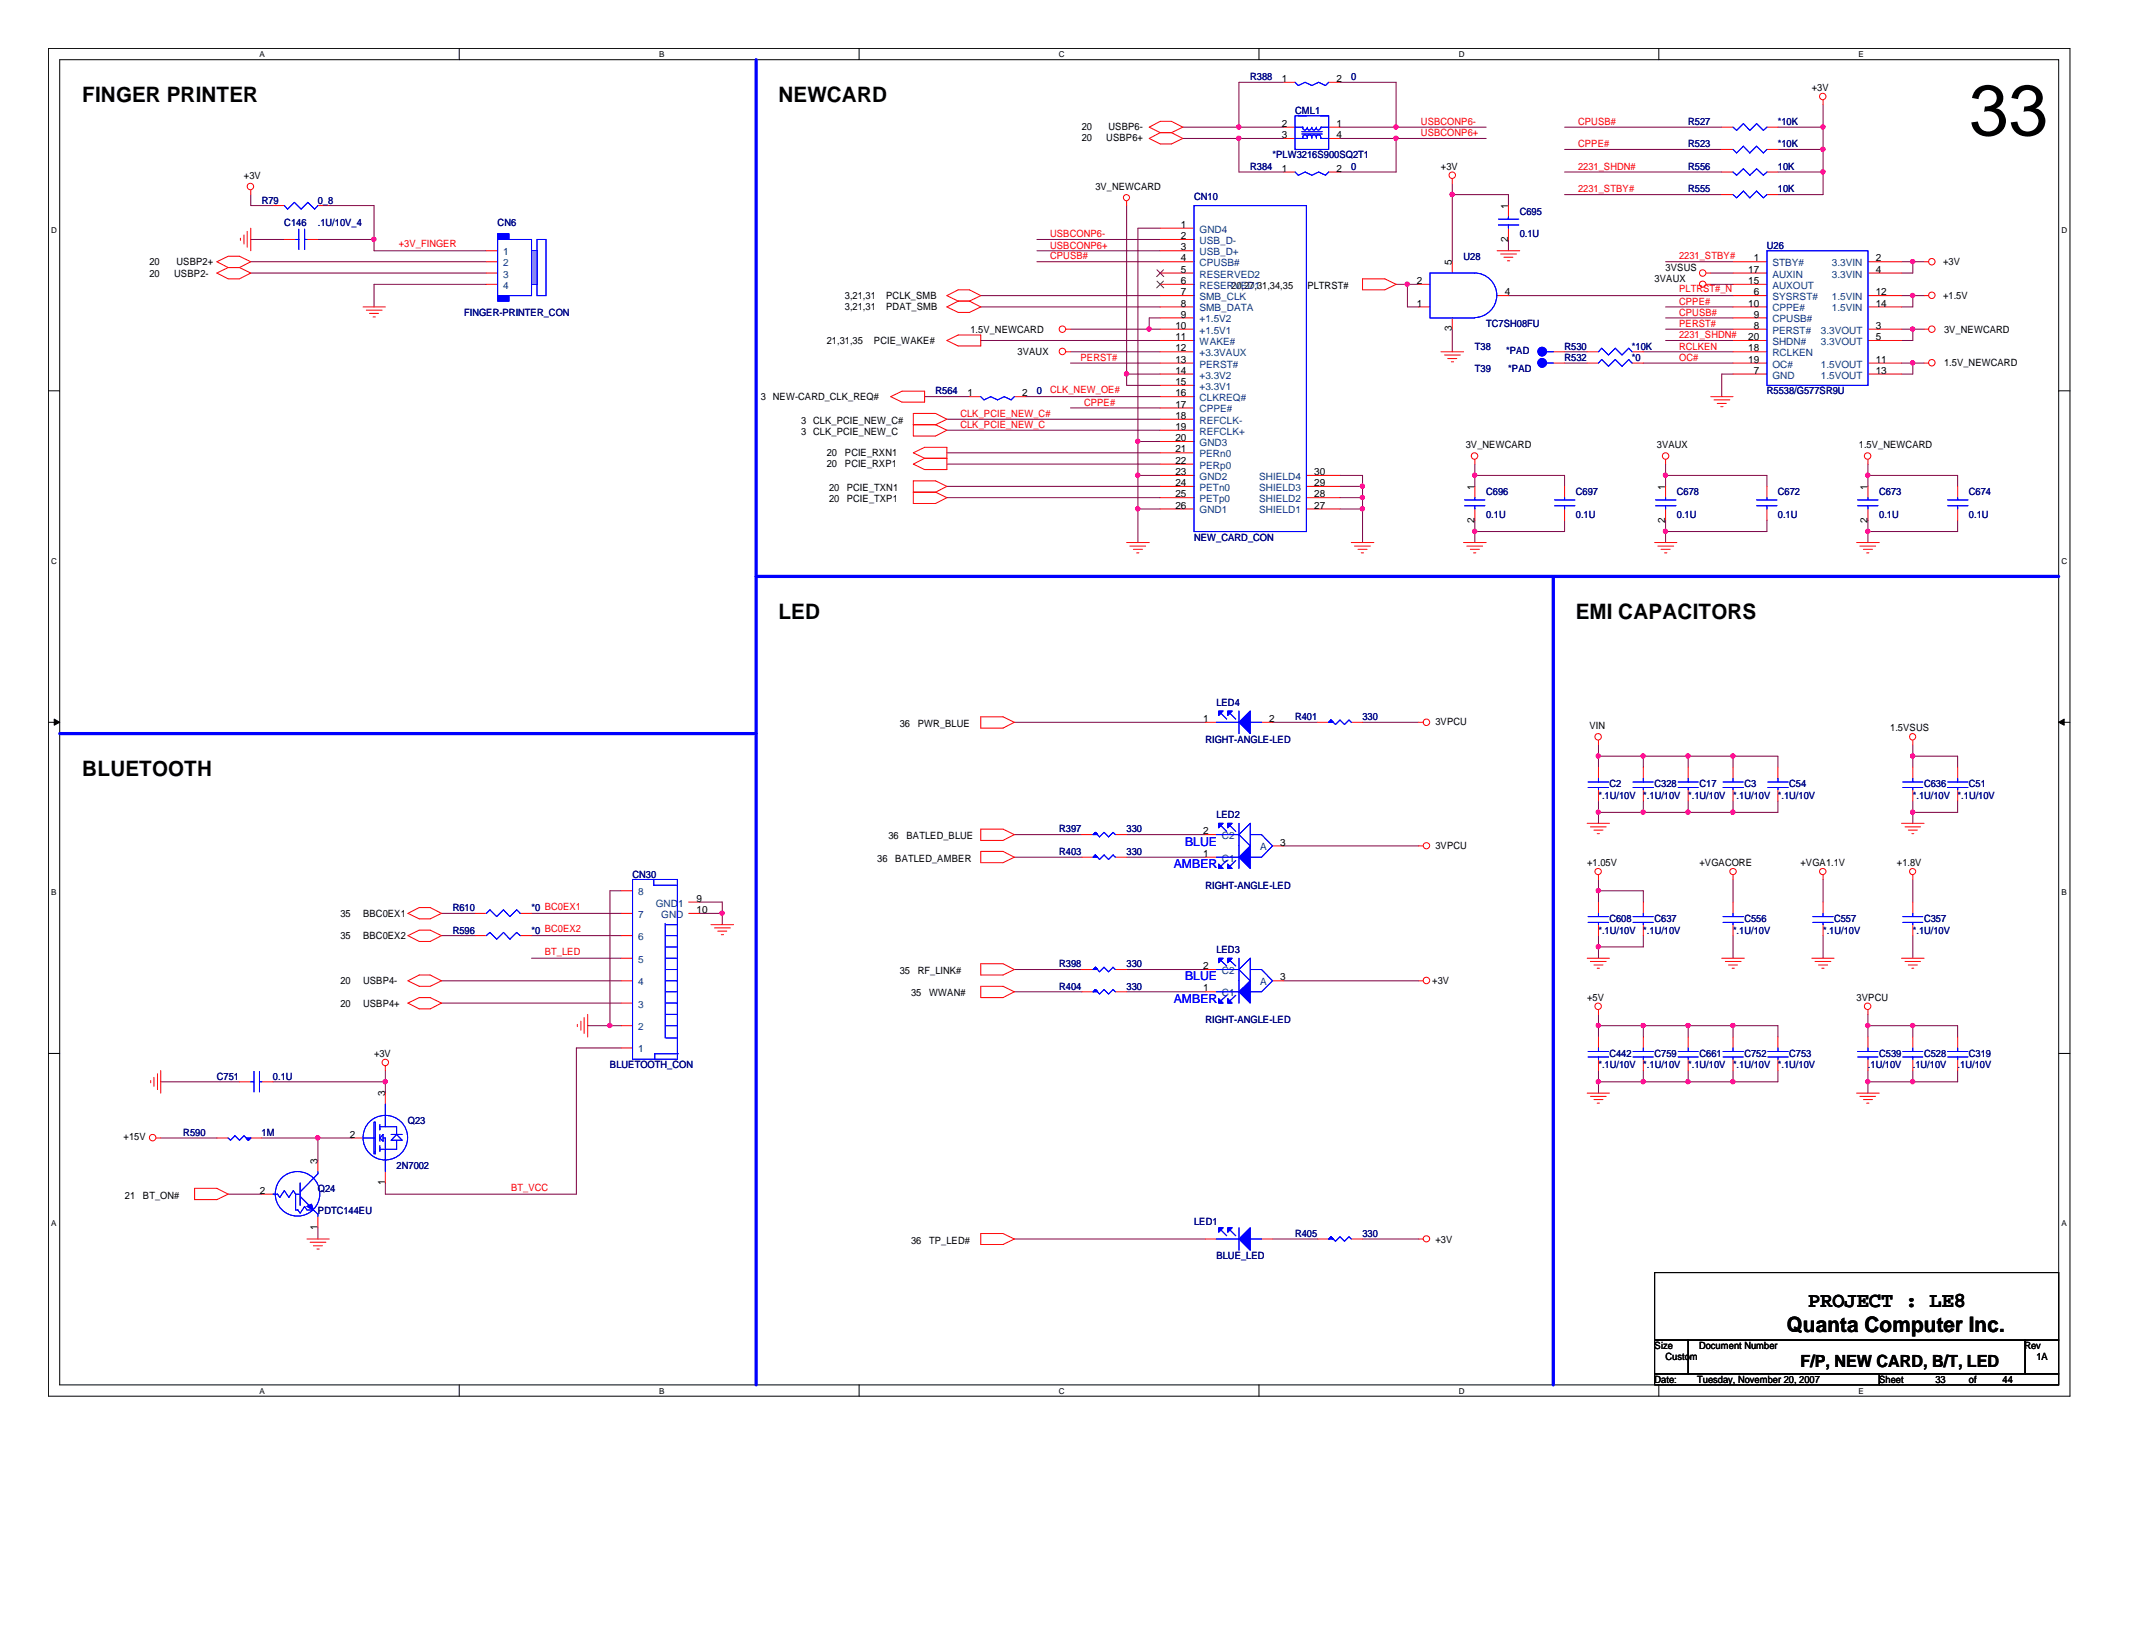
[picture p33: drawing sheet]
<svg xmlns="http://www.w3.org/2000/svg" width="279mm" height="216mm" viewBox="0 0 279 216" stroke-linecap="round" stroke-linejoin="round" font-family="sans-serif">
<defs><g id="words">
<text font-size="9.4" x="258.3" y="17.7">33</text>
<g font-size="2.8">
<text x="10.8" y="13.4">FINGER PRINTER</text>
<text x="102.1" y="13.4">NEWCARD</text>
<text x="102.1" y="81.2">LED</text>
<text x="206.7" y="81.2">EMI CAPACITORS</text>
<text x="10.8" y="101.8">BLUETOOTH</text>
<text x="237.2" y="171.5">PROJECT : LE8</text>
<text x="234.4" y="174.7">Quanta Computer Inc.</text>
</g>
<text font-size="2.2" x="236.2" y="179.3">F/P, NEW CARD, B/T, LED</text>
<g font-size="1.6" fill="#00f">
<text x="154" y="113.9">AMBER</text>
<text x="155.4" y="110.9">BLUE</text>
<text x="154" y="131.5">AMBER</text>
<text x="155.4" y="128.6">BLUE</text>
</g>
<g font-size="1.3" fill="#000080">
<text x="164" y="10.5">R388</text>
<text x="177.2" y="10.5">0</text>
<text x="169.9" y="14.9">CML1</text>
<text x="221.4" y="16.4">R527</text>
<text x="233.2" y="16.4">*10K</text>
<text x="164" y="22.3">R384</text>
<text x="166.9" y="20.8">*PLW3216S900SQ2T1</text>
<text x="177.2" y="22.3">0</text>
<text x="221.4" y="19.3">R523</text>
<text x="221.4" y="22.3">R556</text>
<text x="233.2" y="19.3">*10K</text>
<text x="233.2" y="22.3">10K</text>
<text x="34.3" y="26.7">R79</text>
<text x="37.3" y="29.6">C146</text>
<text x="41.7" y="26.7">0_8</text>
<text x="41.7" y="29.6">.1U/10V_4</text>
<text x="65.3" y="29.6">CN6</text>
<text x="156.6" y="26.2">CN10</text>
<text x="199.3" y="28.2">C695</text>
<text x="221.4" y="25.2">R555</text>
<text x="233.2" y="25.2">10K</text>
<text x="192" y="34.1">U28</text>
<text x="199.3" y="31.1">0.1U</text>
<text x="231.8" y="32.6">U26</text>
<text x="60.9" y="41.4">FINGER-PRINTER_CON</text>
<text x="193.5" y="45.8">T38</text>
<text x="194.9" y="42.9">TC7SH08FU</text>
<text x="197.6" y="46.4">*PAD</text>
<text x="205.2" y="45.8">R530</text>
<text x="205.2" y="47.3">R532</text>
<text x="214.1" y="45.8">*10K</text>
<text x="214.1" y="47.3">*0</text>
<text x="122.7" y="51.7">R564</text>
<text x="136" y="51.7">0</text>
<text x="193.5" y="48.8">T39</text>
<text x="197.8" y="48.8">*PAD</text>
<text x="231.8" y="51.7">R5538/G577SR9U</text>
<text x="194.9" y="65">C696</text>
<text x="206.7" y="65">C697</text>
<text x="220" y="65">C678</text>
<text x="233.2" y="65">C672</text>
<text x="246.5" y="65">C673</text>
<text x="258.3" y="65">C674</text>
<text x="156.6" y="70.9">NEW_CARD_CON</text>
<text x="194.9" y="67.9">0.1U</text>
<text x="206.7" y="67.9">0.1U</text>
<text x="220" y="67.9">0.1U</text>
<text x="233.2" y="67.9">0.1U</text>
<text x="246.5" y="67.9">0.1U</text>
<text x="258.3" y="67.9">0.1U</text>
<text x="159.6" y="92.5">LED4</text>
<text x="169.9" y="94.4">R401</text>
<text x="178.7" y="94.4">330</text>
<text x="158.1" y="97.4">RIGHT-ANGLE-LED</text>
<text x="159.6" y="107.3">LED2</text>
<text x="209.7" y="104.8">*.1U/10V</text>
<text x="211.1" y="103.3">C2</text>
<text x="215.6" y="104.8">*.1U/10V</text>
<text x="217" y="103.3">C328</text>
<text x="221.4" y="104.8">*.1U/10V</text>
<text x="222.9" y="103.3">C17</text>
<text x="227.3" y="104.8">*.1U/10V</text>
<text x="228.8" y="103.3">C3</text>
<text x="233.2" y="104.8">*.1U/10V</text>
<text x="234.7" y="103.3">C54</text>
<text x="250.9" y="104.8">*.1U/10V</text>
<text x="252.4" y="103.3">C636</text>
<text x="256.8" y="104.8">*.1U/10V</text>
<text x="258.3" y="103.3">C51</text>
<text x="138.9" y="112.1">R403</text>
<text x="138.9" y="109.2">R397</text>
<text x="147.8" y="112.1">330</text>
<text x="147.8" y="109.2">330</text>
<text x="59.4" y="119.5">R610</text>
<text x="69.7" y="119.5">*0 BC0EX1</text>
<text x="83" y="115.1">CN30</text>
<text x="158.1" y="116.5">RIGHT-ANGLE-LED</text>
<text x="59.4" y="122.5">R596</text>
<text x="69.7" y="122.5">*0 BC0EX2</text>
<text x="159.6" y="125">LED3</text>
<text x="209.7" y="122.5">*.1U/10V</text>
<text x="211.1" y="121">C608</text>
<text x="215.6" y="122.5">*.1U/10V</text>
<text x="217" y="121">C637</text>
<text x="227.3" y="122.5">*.1U/10V</text>
<text x="228.8" y="121">C556</text>
<text x="239.1" y="122.5">*.1U/10V</text>
<text x="240.6" y="121">C557</text>
<text x="250.9" y="122.5">*.1U/10V</text>
<text x="252.4" y="121">C357</text>
<text x="138.9" y="129.8">R404</text>
<text x="138.9" y="126.9">R398</text>
<text x="147.8" y="129.8">330</text>
<text x="147.8" y="126.9">330</text>
<text x="158.1" y="134.2">RIGHT-ANGLE-LED</text>
<text x="28.4" y="141.6">C751</text>
<text x="35.8" y="141.6">0.1U</text>
<text x="80" y="140.1">BLUETOOTH_CON</text>
<text x="209.7" y="140.1">*.1U/10V</text>
<text x="211.1" y="138.6">C442</text>
<text x="215.6" y="140.1">*.1U/10V</text>
<text x="217" y="138.6">C759</text>
<text x="221.4" y="140.1">*.1U/10V</text>
<text x="222.9" y="138.6">C661</text>
<text x="227.3" y="140.1">*.1U/10V</text>
<text x="228.8" y="138.6">C752</text>
<text x="233.2" y="140.1">*.1U/10V</text>
<text x="234.7" y="138.6">C753</text>
<text x="245" y="140.1">.1U/10V</text>
<text x="246.5" y="138.6">C539</text>
<text x="250.9" y="140.1">.1U/10V</text>
<text x="252.4" y="138.6">C528</text>
<text x="256.8" y="140.1">.1U/10V</text>
<text x="258.3" y="138.6">C319</text>
<text x="24" y="149">R590</text>
<text x="34.3" y="149">1M</text>
<text x="53.5" y="147.5">Q23</text>
<text x="52" y="153.4">2N7002</text>
<text x="41.7" y="156.3">Q24</text>
<text x="41.7" y="159.3">PDTC144EU</text>
<text x="156.6" y="160.7">LED1</text>
<text x="159.6" y="165.2">BLUE_LED</text>
<text x="169.9" y="162.2">R405</text>
<text x="178.7" y="162.2">330</text>
</g>
<g font-size="1.3">
<text x="168.1" y="10.8">1</text>
<text x="175.3" y="10.8">2</text>
<text x="237.7" y="12">+3V</text>
<text x="141.9" y="17.1">20</text>
<text x="145.4" y="17.1">USBP6-</text>
<text x="168.1" y="16.6">2</text>
<text x="175.3" y="16.6">1</text>
<text x="32" y="23.5">+3V</text>
<text x="141.9" y="18.5">20</text>
<text x="145.1" y="18.5">USBP6+</text>
<text x="168.1" y="22.5">1</text>
<text x="168.1" y="18.1">3</text>
<text x="175.3" y="22.5">2</text>
<text x="175.3" y="18.1">4</text>
<text x="189" y="22.3">+3V</text>
<text x="143.7" y="24.9">3V_NEWCARD</text>
<text x="154.9" y="29.9">1</text>
<text x="197.8" y="27.4" transform="rotate(-90 197.8 27.4)">1</text>
<text x="19.6" y="34.8">20</text>
<text x="23.2" y="34.8">USBP2+</text>
<text x="154.9" y="35.8">5</text>
<text x="154.9" y="34.3">4</text>
<text x="154.9" y="32.9">3</text>
<text x="154.9" y="31.4">2</text>
<text x="190.5" y="34.8" transform="rotate(-90 190.5 34.8)">5</text>
<text x="197.8" y="31.7" transform="rotate(-90 197.8 31.7)">2</text>
<text x="218.5" y="35.5">3VSUS</text>
<text x="229.3" y="35.8">17</text>
<text x="230" y="34.3">1</text>
<text x="246" y="34.3">2</text>
<text x="246" y="35.8">4</text>
<text x="254.9" y="34.8">+3V</text>
<text x="19.6" y="36.3">20</text>
<text x="22.9" y="36.3">USBP2-</text>
<text x="110.8" y="39.2">3,21,31</text>
<text x="110.8" y="40.7">3,21,31</text>
<text x="116.2" y="39.2">PCLK_SMB</text>
<text x="116.2" y="40.7">PDAT_SMB</text>
<text x="154.9" y="41.7">9</text>
<text x="154.9" y="40.2">8</text>
<text x="154.9" y="38.7">7</text>
<text x="154.9" y="37.3">6</text>
<text x="161.5" y="37.9">20,27,31,34,35</text>
<text x="171.5" y="37.9">PLTRST#</text>
<text x="185.8" y="37.3">2</text>
<text x="185.8" y="40.2">1</text>
<text x="197.4" y="38.7">4</text>
<text x="217" y="37">3VAUX</text>
<text x="229.3" y="37.3">15</text>
<text x="229.3" y="40.2">10</text>
<text x="230" y="38.7">6</text>
<text x="230" y="41.7">9</text>
<text x="246" y="38.7">12</text>
<text x="246" y="40.2">14</text>
<text x="254.9" y="39.2">+1.5V</text>
<text x="108.5" y="45.1">21,31,35</text>
<text x="114.6" y="45.1">PCIE_WAKE#</text>
<text x="127.3" y="43.6">1.5V_NEWCARD</text>
<text x="133.5" y="46.6">3VAUX</text>
<text x="154.2" y="47.6">13</text>
<text x="154.2" y="46.1">12</text>
<text x="154.2" y="44.6">11</text>
<text x="154.2" y="43.1">10</text>
<text x="190.5" y="43.5" transform="rotate(-90 190.5 43.5)">3</text>
<text x="229.3" y="44.6">20</text>
<text x="229.3" y="46.1">18</text>
<text x="229.3" y="47.6">19</text>
<text x="230" y="43.1">8</text>
<text x="246" y="43.1">3</text>
<text x="246" y="44.6">5</text>
<text x="246" y="47.6">11</text>
<text x="255" y="43.6">3V_NEWCARD</text>
<text x="99.8" y="52.5">3</text>
<text x="101.4" y="52.5">NEW-CARD_CLK_REQ#</text>
<text x="126.9" y="52">1</text>
<text x="134.1" y="52">2</text>
<text x="154.2" y="53.5">17</text>
<text x="154.2" y="52">16</text>
<text x="154.2" y="50.5">15</text>
<text x="154.2" y="49">14</text>
<text x="230" y="49">7</text>
<text x="246" y="49">13</text>
<text x="255" y="48">1.5V_NEWCARD</text>
<text x="105.1" y="57">3</text>
<text x="105.1" y="55.6">3</text>
<text x="106.7" y="57">CLK_PCIE_NEW_C</text>
<text x="106.7" y="55.6">CLK_PCIE_NEW_C#</text>
<text x="108.5" y="59.9">20</text>
<text x="110.8" y="59.9">PCIE_RXN1</text>
<text x="154.2" y="59.4">21</text>
<text x="154.2" y="57.9">20</text>
<text x="154.2" y="56.4">19</text>
<text x="154.2" y="54.9">18</text>
<text x="192.3" y="58.8">3V_NEWCARD</text>
<text x="217.3" y="58.8">3VAUX</text>
<text x="243.8" y="58.8">1.5V_NEWCARD</text>
<text x="108.5" y="61.3">20</text>
<text x="108.8" y="65.9">20</text>
<text x="108.8" y="64.4">20</text>
<text x="110.8" y="61.3">PCIE_RXP1</text>
<text x="111.1" y="65.9">PCIE_TXP1</text>
<text x="111.1" y="64.4">PCIE_TXN1</text>
<text x="154.2" y="65.2">25</text>
<text x="154.2" y="63.8">24</text>
<text x="154.2" y="62.3">23</text>
<text x="154.2" y="60.8">22</text>
<text x="172.4" y="65.2">28</text>
<text x="172.4" y="63.8">29</text>
<text x="172.4" y="62.3">30</text>
<text x="193.4" y="64.3" transform="rotate(-90 193.4 64.3)">1</text>
<text x="218.4" y="64.3" transform="rotate(-90 218.4 64.3)">1</text>
<text x="245" y="64.3" transform="rotate(-90 245 64.3)">1</text>
<text x="154.2" y="66.7">26</text>
<text x="172.4" y="66.7">27</text>
<text x="193.4" y="68.5" transform="rotate(-90 193.4 68.5)">2</text>
<text x="218.4" y="68.5" transform="rotate(-90 218.4 68.5)">2</text>
<text x="245" y="68.5" transform="rotate(-90 245 68.5)">2</text>
<text x="118" y="95.3">36</text>
<text x="120.4" y="95.3">PWR_BLUE</text>
<text x="157.8" y="94.7">1</text>
<text x="166.5" y="94.7">2</text>
<text x="188.3" y="95">3VPCU</text>
<text x="208.5" y="95.6">VIN</text>
<text x="247.9" y="95.9">1.5VSUS</text>
<text x="115.1" y="113">36</text>
<text x="116.5" y="110.1">36</text>
<text x="117.4" y="113">BATLED_AMBER</text>
<text x="118.9" y="110.1">BATLED_BLUE</text>
<text x="157.8" y="109.4">2</text>
<text x="157.8" y="112.4">1</text>
<text x="167.9" y="110.9">3</text>
<text x="188.3" y="111.4">3VPCU</text>
<text x="208.2" y="113.6">+1.05V</text>
<text x="222.9" y="113.6">+VGACORE</text>
<text x="236.2" y="113.6">+VGA1.1V</text>
<text x="248.8" y="113.6">+1.8V</text>
<text x="91.4" y="118.3">9</text>
<text x="91.4" y="119.8">10</text>
<text x="44.7" y="123.2">35</text>
<text x="44.7" y="120.2">35</text>
<text x="47.6" y="123.2">BBC0EX2</text>
<text x="47.6" y="120.2">BBC0EX1</text>
<text x="44.7" y="129.1">20</text>
<text x="47.6" y="129.1">USBP4-</text>
<text x="118" y="127.8">35</text>
<text x="119.5" y="130.7">35</text>
<text x="120.4" y="127.8">RF_LINK#</text>
<text x="121.9" y="130.7">WWAN#</text>
<text x="157.8" y="127.1">2</text>
<text x="157.8" y="130">1</text>
<text x="167.9" y="128.6">3</text>
<text x="187.9" y="129.1">+3V</text>
<text x="208.2" y="131.3">+5V</text>
<text x="243.5" y="131.3">3VPCU</text>
<text x="44.7" y="132">20</text>
<text x="47.6" y="132">USBP4+</text>
<text x="49.1" y="138.6">+3V</text>
<text x="50.5" y="143.8" transform="rotate(-90 50.5 143.8)">3</text>
<text x="16.2" y="149.6">+15V</text>
<text x="45.9" y="149.2">2</text>
<text x="41.7" y="152.7" transform="rotate(-90 41.7 152.7)">3</text>
<text x="50.5" y="155.4" transform="rotate(-90 50.5 155.4)">1</text>
<text x="16.4" y="157.2">21</text>
<text x="18.8" y="157.2">BT_ON#</text>
<text x="34.1" y="156.6">2</text>
<text x="41.7" y="161.3" transform="rotate(-90 41.7 161.3)">1</text>
<text x="119.5" y="163.1">36</text>
<text x="121.9" y="163.1">TP_LED#</text>
<text x="188.3" y="163">+3V</text>
<text x="217" y="177">Size</text>
<text x="218.5" y="178.4">Custom</text>
<text x="222.9" y="177">Document Number</text>
<text x="265.5" y="177">Rev</text>
<text x="267.1" y="178.4">1A</text>
<text x="217" y="181.4">Date:</text>
<text x="222.6" y="181.4">Tuesday, November 20, 2007</text>
<text x="246.5" y="181.4">Sheet</text>
<text x="253.9" y="181.4">33</text>
<text x="258.3" y="181.4">of</text>
<text x="262.7" y="181.4">44</text>
</g>
<g font-size="1.3" fill="#f00">
<text x="186.4" y="16.4">USBCONP6-</text>
<text x="186.4" y="17.9">USBCONP6+</text>
<text x="207" y="16.4">CPUSB#</text>
<text x="207" y="22.3">2231_SHDN#</text>
<text x="207" y="19.3">CPPE#</text>
<text x="207" y="25.2">2231_STBY#</text>
<text x="52.3" y="32.4">+3V_FINGER</text>
<text x="137.8" y="31.1">USBCONP6-</text>
<text x="137.8" y="32.6">USBCONP6+</text>
<text x="137.8" y="34">CPUSB#</text>
<text x="220.3" y="34">2231_STBY#</text>
<text x="220.3" y="41.4">CPUSB#</text>
<text x="220.3" y="40">CPPE#</text>
<text x="220.3" y="38.3">PLTRST#_N</text>
<text x="141.7" y="47.3">PERST#</text>
<text x="220.3" y="47.3">OC#</text>
<text x="220.3" y="45.8">RCLKEN</text>
<text x="220.3" y="44.4">2231_SHDN#</text>
<text x="220.3" y="42.9">PERST#</text>
<text x="137.8" y="51.6">CLK_NEW_OE#</text>
<text x="142.2" y="53.2">CPPE#</text>
<text x="126" y="54.7">CLK_PCIE_NEW_C#</text>
<text x="126" y="56.1">CLK_PCIE_NEW_C</text>
<text x="71.5" y="125.3">BT_LED</text>
<text x="67.1" y="156.2">BT_VCC</text>
</g>
<g font-size="1.3" fill="#004080">
<text x="66" y="33.5">1</text>
<text x="66" y="34.9">2</text>
<text x="157.4" y="34.9">CPUSB#</text>
<text x="157.4" y="33.5">USB_D+</text>
<text x="157.4" y="32">USB_D-</text>
<text x="157.4" y="30.5">GND4</text>
<text x="232.5" y="34.9">STBY#</text>
<text x="240.3" y="34.9">3.3VIN</text>
<text x="66" y="36.4">3</text>
<text x="66" y="37.9">4</text>
<text x="157.4" y="40.9">SMB_DATA</text>
<text x="157.4" y="39.4">SMB_CLK</text>
<text x="157.4" y="37.9">RESERVED1</text>
<text x="157.4" y="36.4">RESERVED2</text>
<text x="232.5" y="36.4">AUXIN</text>
<text x="232.5" y="37.9">AUXOUT</text>
<text x="232.5" y="39.4">SYSRST#</text>
<text x="232.5" y="40.9">CPPE#</text>
<text x="240.3" y="36.4">3.3VIN</text>
<text x="240.3" y="39.4">1.5VIN</text>
<text x="240.3" y="40.9">1.5VIN</text>
<text x="157.4" y="46.7">+3.3VAUX</text>
<text x="157.4" y="45.3">WAKE#</text>
<text x="157.4" y="43.8">+1.5V1</text>
<text x="157.4" y="42.3">+1.5V2</text>
<text x="232.5" y="42.3">CPUSB#</text>
<text x="232.5" y="43.8">PERST#</text>
<text x="232.5" y="45.3">SHDN#</text>
<text x="232.5" y="46.7">RCLKEN</text>
<text x="238.8" y="43.8">3.3VOUT</text>
<text x="238.8" y="45.3">3.3VOUT</text>
<text x="157.4" y="52.6">CLKREQ#</text>
<text x="157.4" y="51.1">+3.3V1</text>
<text x="157.4" y="49.7">+3.3V2</text>
<text x="157.4" y="48.2">PERST#</text>
<text x="232.5" y="48.2">OC#</text>
<text x="232.5" y="49.7">GND</text>
<text x="238.8" y="48.2">1.5VOUT</text>
<text x="238.8" y="49.7">1.5VOUT</text>
<text x="157.4" y="60">PERn0</text>
<text x="157.4" y="58.5">GND3</text>
<text x="157.4" y="57">REFCLK+</text>
<text x="157.4" y="55.6">REFCLK-</text>
<text x="157.4" y="54.1">CPPE#</text>
<text x="157.4" y="65.9">PETp0</text>
<text x="157.4" y="64.4">PETn0</text>
<text x="157.4" y="62.9">GND2</text>
<text x="157.4" y="61.5">PERp0</text>
<text x="165.2" y="65.9">SHIELD2</text>
<text x="165.2" y="64.4">SHIELD3</text>
<text x="165.2" y="62.9">SHIELD4</text>
<text x="157.4" y="67.4">GND1</text>
<text x="165.2" y="67.4">SHIELD1</text>
<text x="160.3" y="110.1">C2</text>
<text x="160.3" y="113">C1</text>
<text x="165.3" y="111.5">A</text>
<text x="83.7" y="117.4">8</text>
<text x="86" y="118.9">GND1</text>
<text x="83.7" y="123.3">6</text>
<text x="83.7" y="120.4">7</text>
<text x="86.7" y="120.4">GND</text>
<text x="83.7" y="129.2">4</text>
<text x="83.7" y="126.3">5</text>
<text x="160.3" y="127.8">C2</text>
<text x="160.3" y="130.7">C1</text>
<text x="165.3" y="129.2">A</text>
<text x="83.7" y="135.1">2</text>
<text x="83.7" y="132.2">3</text>
<text x="83.7" y="138">1</text>
</g>
<g font-size="1.1">
<text x="34" y="7.5">A</text>
<text x="86.4" y="7.5">B</text>
<text x="138.9" y="7.5">C</text>
<text x="191.3" y="7.5">D</text>
<text x="243.8" y="7.5">E</text>
<text x="6.7" y="30.5">D</text>
<text x="270.4" y="30.5">D</text>
<text x="6.7" y="74">C</text>
<text x="270.4" y="74">C</text>
<text x="6.7" y="117.4">B</text>
<text x="270.4" y="117.4">B</text>
<text x="6.7" y="160.9">A</text>
<text x="270.4" y="160.9">A</text>
<text x="34" y="182.8">A</text>
<text x="86.4" y="182.8">B</text>
<text x="138.9" y="182.8">C</text>
<text x="191.3" y="182.8">D</text>
<text x="243.8" y="182.8">E</text>
</g>
</g></defs>
<g fill="none" stroke="#000" stroke-width=".13">
<path d="M6.3 6.3h265.2v176.8h-265.2zM7.8 7.8h262.2v173.9h-262.2zM60.2 6.3v1.5M112.7 6.3v1.5M165.1 6.3v1.5M217.6 6.3v1.5M6.3 51.3h1.5M270 51.3h1.5M6.3 94.7h1.5M270 94.7h1.5M6.3 138.2h1.5M270 138.2h1.5"/>
<path d="M217 166.9h53v8.9h-53zM217 175.8h4.4v4.4h-4.4zM221.4 175.8h44.2v4.4h-44.2zM265.6 175.8h4.4v4.4h-4.4zM60.2 181.7v1.4M112.7 181.7v1.4M165.1 181.7v1.4M217 180.2h29.5v1.5h-29.5zM217.6 181.7v1.4M246.5 180.2h23.5v1.5h-23.5z"/>
</g>
<g fill="#000" stroke="#000" stroke-width=".13">
<path d="M7.1 94.3l.7 .4-.7 .4z" fill-rule="evenodd"/>
<path d="M270 94.7l.8-.4v.8z" fill-rule="evenodd"/>
</g>
<g fill="none" stroke="#800040" stroke-width=".13">
<path d="M155.2 16.7h13.2M155.2 18.2h13.2M162.5 18.2v4.4h5.9M168.4 10.8h-5.9v5.9M175.8 16.7h19.1M175.8 18.2h19.1M175.8 10.8h7.3v5.9M183.1 18.2v4.4h-7.3M205.2 19.6h20.6M205.2 16.7h20.6M233.2 19.6h5.9M233.2 16.7h5.9"/>
<path d="M239.1 13.7v11.8h-5.9M32.9 31.4h4.4M32.9 34.3h30.9M32.9 35.8h30.9M32.9 25.5v1.5h2.9M41.7 31.4h7.4M43.2 27h5.9v5.9h14.7M63.8 37.3h-14.7v3M128.7 38.8h23.5M136 31.4h16.2M136 32.9h16.2M136 34.3h16.2"/>
<path d="M147.8 27v23.5h4.4M152.2 29.9h-2.9v41.3M183.1 37.3h3M184.6 37.3v3h1.5M190.5 25.5h7.4v1.5M190.5 24v10.3M197.9 38.8h29.4M197.9 31.4v1.5M205.2 25.5h20.6M205.2 22.6h20.6M218.5 34.3h8.8M224.4 37.3h2.9"/>
<path d="M224.4 35.8h2.9M233.2 22.6h5.9M249.4 34.3h3M249.4 38.8h3M250.9 38.8v1.5h-1.5M250.9 34.3v1.5h-1.5M121.3 52h5.9M124.2 55h28M124.2 56.4h28M124.2 59.4h28M128.7 44.7h23.5M128.7 40.3h23.5"/>
<path d="M134.5 52h17.7M140.4 43.2h11.8M140.4 47.6h11.8M140.4 46.1h11.8M140.4 53.5h11.8M147.8 49.1h4.4M149.3 57.9h2.9M152.2 41.7h-1.5v1.5M190.5 43.2v2.9M205.2 47.6h3M205.2 46.1h3M215.6 47.6h11.7"/>
<path d="M215.6 46.1h11.7M218.5 43.2h8.8M218.5 41.7h8.8M218.5 44.7h8.8M218.5 40.3h8.8M227.3 49.1h-1.5v2.9M249.4 43.2h3M249.4 47.6h3M250.9 43.2v1.5h-1.5M250.9 47.6v1.5h-1.5M124.2 63.8h28M124.2 65.3h28"/>
<path d="M124.2 60.9h28M149.3 66.8h2.9M149.3 62.4h2.9M175.8 62.4h2.9v8.8M175.8 63.8h2.9M175.8 65.3h2.9M175.8 66.8h2.9M193.5 60.9v2.9M193.5 68.2v3M193.5 62.4h11.7v1.4M205.2 68.2v1.5h-11.7M218.5 62.4h13.3v1.4"/>
<path d="M218.5 60.9v2.9M218.5 68.2v3M231.8 68.2v1.5h-13.3M245 62.4h11.8v1.4M245 60.9v2.9M245 68.2v3M256.8 68.2v1.5h-11.8M133.1 94.7h25M166.9 94.7h5.9M178.7 94.7h7.4M209.7 97.7v2.9M209.7 99.2h23.5v1.4"/>
<path d="M215.6 99.2v1.4M221.4 99.2v1.4M227.3 99.2v1.4M250.9 99.2h5.9v1.4M250.9 97.7v2.9M57.9 119.8h4.5M69.7 119.8h11.8M81.5 116.8h-1.5v17.7M91.8 118.3h2.9v3M91.8 119.8h2.9M133.1 109.5h8.8M133.1 112.4h8.8"/>
<path d="M147.8 109.5h10.3M147.8 112.4h10.3M168.4 111h17.7M209.7 116.8h5.9v1.5M209.7 105.1v2.9M209.7 115.4v2.9M215.6 105.1v1.5M221.4 105.1v1.5M227.3 105.1v1.5M227.3 115.4v2.9M233.2 105.1v1.5h-23.5M239.1 115.4v2.9"/>
<path d="M250.9 105.1v2.9M250.9 115.4v2.9M256.8 105.1v1.5h-5.9M57.9 128.7h23.6M57.9 131.6h23.6M57.9 122.7h4.5M69.7 122.7h11.8M69.7 125.7h11.8M77.1 134.5h4.4M81.5 137.5h-5.9v19.1h-25.1v-1.4M133.1 127.2h8.8M133.1 130.1h8.8"/>
<path d="M147.8 127.2h10.3M147.8 130.1h10.3M168.4 128.7h17.7M209.7 134.5h23.5v1.5M209.7 122.7v3M209.7 133.1v2.9M215.6 122.7v1.5h-5.9M215.6 134.5v1.5M221.4 134.5v1.5M227.3 122.7v3M227.3 134.5v1.5M239.1 122.7v3"/>
<path d="M245 134.5h11.8v1.5M245 133.1v2.9M250.9 122.7v3M250.9 134.5v1.5M21.1 149.3h7.3M21.1 141.9h10.3M29.9 156.6h4.4M34.3 149.3h11.8M35.8 141.9h14.7M41.7 149.3v2.9M50.5 140.4v3M209.7 140.4v3"/>
<path d="M215.6 140.4v1.5M221.4 140.4v1.5M227.3 140.4v1.5M233.2 140.4v1.5h-23.5M245 140.4v3M250.9 140.4v1.5M256.8 140.4v1.5h-11.8M41.7 161v1.5M133.1 162.5h25M166.9 162.5h5.9M178.7 162.5h7.4"/>
</g>
<g fill="#f0f" stroke="#f0f" stroke-width=".13">
<circle cx="178.7" cy="66.7" r=".29"/>
<circle cx="150.7" cy="43.2" r=".29"/>
<circle cx="147.8" cy="49" r=".29"/>
<circle cx="218.5" cy="62.3" r=".29"/>
<circle cx="239.1" cy="19.6" r=".29"/>
<circle cx="239.1" cy="16.7" r=".29"/>
<circle cx="245" cy="62.3" r=".29"/>
<circle cx="250.9" cy="47.6" r=".29"/>
<circle cx="250.9" cy="43.2" r=".29"/>
<circle cx="193.4" cy="62.3" r=".29"/>
<circle cx="250.9" cy="38.8" r=".29"/>
<circle cx="183.1" cy="18.1" r=".29"/>
<circle cx="162.5" cy="16.7" r=".29"/>
<circle cx="162.5" cy="18.1" r=".29"/>
<circle cx="183.1" cy="16.7" r=".29"/>
<circle cx="245" cy="69.7" r=".29"/>
<circle cx="178.7" cy="65.3" r=".29"/>
<circle cx="239.1" cy="22.5" r=".29"/>
<circle cx="193.4" cy="69.7" r=".29"/>
<circle cx="149.2" cy="62.3" r=".29"/>
<circle cx="178.7" cy="63.8" r=".29"/>
<circle cx="149.2" cy="66.7" r=".29"/>
<circle cx="218.5" cy="69.7" r=".29"/>
<circle cx="250.9" cy="34.3" r=".29"/>
<circle cx="149.2" cy="57.9" r=".29"/>
<circle cx="184.6" cy="37.3" r=".29"/>
<circle cx="190.5" cy="25.5" r=".29"/>
<circle cx="49" cy="31.4" r=".29"/>
<circle cx="94.7" cy="119.8" r=".29"/>
<circle cx="41.7" cy="149.2" r=".29"/>
<circle cx="80" cy="134.5" r=".29"/>
<circle cx="50.5" cy="141.9" r=".29"/>
<circle cx="209.6" cy="99.2" r=".29"/>
<circle cx="227.3" cy="99.2" r=".29"/>
<circle cx="215.5" cy="99.2" r=".29"/>
<circle cx="209.6" cy="106.5" r=".29"/>
<circle cx="227.3" cy="106.5" r=".29"/>
<circle cx="221.4" cy="106.5" r=".29"/>
<circle cx="215.5" cy="106.5" r=".29"/>
<circle cx="250.9" cy="99.2" r=".29"/>
<circle cx="250.9" cy="106.5" r=".29"/>
<circle cx="209.6" cy="116.8" r=".29"/>
<circle cx="209.6" cy="124.2" r=".29"/>
<circle cx="245" cy="134.5" r=".29"/>
<circle cx="250.9" cy="134.5" r=".29"/>
<circle cx="245" cy="141.9" r=".29"/>
<circle cx="250.9" cy="141.9" r=".29"/>
<circle cx="209.6" cy="134.5" r=".29"/>
<circle cx="227.3" cy="134.5" r=".29"/>
<circle cx="215.5" cy="134.5" r=".29"/>
<circle cx="209.6" cy="141.9" r=".29"/>
<circle cx="227.3" cy="141.9" r=".29"/>
<circle cx="215.5" cy="141.9" r=".29"/>
<circle cx="221.4" cy="141.9" r=".29"/>
<circle cx="221.4" cy="99.2" r=".29"/>
<circle cx="221.4" cy="134.5" r=".29"/>
</g>
<path d="M99.2 7.8v173.9M99.2 75.6h170.8M203.8 75.6v106.1M7.8 96.2h91.4" fill="none" stroke="#00f" stroke-width=".42"/>
<g fill="none" stroke="#f00" stroke-width=".13">
<path d="M152.2 17.4l-1.5 .8 1.5 .7h1.5l1.5-.7-1.5-.8M152.2 17.4h1.5M152.2 17.4l-1.5-.7 1.5-.8h1.5l1.5 .8-1.5 .7M239.1 13.1v.6M29.9 35.1l-1.5 .7 1.5 .8h1.5l1.5-.8-1.5-.7M29.9 35.1h1.5M29.9 35.1l-1.5-.8 1.5-.7h1.5l1.5 .7-1.5 .8M31.5 31.2v.3M32 30.8v1.2M32.4 30.4v2M32.9 24.9v.6M32.9 29.9v3"/>
<path d="M37.3 31.4h1.5M40.3 31.4h1.4M63.8 34.3h1.5M63.8 37.3h1.5M63.8 35.8h1.5M63.8 32.9h1.5M125.7 39.5l-1.5-.7 1.5-.8h1.5l1.5 .8-1.5 .7M125.7 39.5h1.5M125.7 39.5l-1.5 .8 1.5 .7h1.5l1.5-.7-1.5-.8M147.8 26.4v.6M178.7 36.6h3l1.4 .7-1.4 .7h-3zM186.1 37.3h1.5"/>
<path d="M190.5 23.5v.5M190.5 34.3v1.5M196.4 38.8h1.5M196.4 32.9h2.9M196.8 33.3h2.1M197.3 33.7h1.2M197.7 34.2h.3M223.8 37.3h.6M223.8 35.8h.6M227.3 34.3h4.5M227.3 38.8h4.5M227.3 37.3h4.5"/>
<path d="M227.3 35.8h4.5M245 34.3h4.4M245 38.8h4.4M245 35.8h4.4M252.4 34.3h.6M252.4 38.8h.6M47.6 40.3h2.9M48 40.7h2.1M48.5 41.1h1.2M48.9 41.6h.3M116.8 52l1.5-.7h3v1.4h-3zM119.8 55.7h2.9"/>
<path d="M119.8 54.2h2.9l1.5 .8-1.5 .7 1.5 .7-1.5 .8h-2.9zM119.8 59.4l1.5-.7h2.9v2.9h-2.9l-1.5-.7 1.5-.8zM124.2 44.7l1.5-.8h3v1.5h-3zM139.8 46.1h.6M139.8 43.2h.6M186.1 40.3h1.5M189 46.1h3M189.5 46.6h2.1M189.9 47h1.2M190.4 47.5h.3M190.5 41.7v1.5M203.8 46.1h1.4"/>
<path d="M203.8 47.6h1.4M208.2 46.1h1.5M214.1 46.1h1.5M224.4 52h2.9M224.8 52.5h2.1M225.3 52.9h1.1M225.7 53.3h.3M227.3 46.1h4.5M227.3 43.2h4.5M227.3 47.6h4.5M227.3 40.3h4.5M227.3 44.7h4.5"/>
<path d="M227.3 49.1h4.5M227.3 41.7h4.5M245 43.2h4.4M245 47.6h4.4M245 40.3h4.4M245 44.7h4.4M245 49.1h4.4M252.4 43.2h.6M252.4 47.6h.6M119.8 63.1h2.9l1.5 .7-1.5 .8 1.5 .7-1.5 .7h-2.9zM119.8 64.6h2.9M121.3 60.1h2.9"/>
<path d="M147.8 71.2h2.9M148.2 71.6h2.1M148.7 72.1h1.2M149.1 72.5h.3M177.2 71.2h3M177.7 71.6h2M178.1 72.1h1.2M178.6 72.5h.3M192 71.2h2.9M192.4 71.6h2.1M192.9 72.1h1.2M193.3 72.5h.3"/>
<path d="M193.5 60.3v.6M217 71.2h3M217.5 71.6h2M217.9 72.1h1.2M218.4 72.5h.3M218.5 60.3v.6M218.5 63.8v1.5M218.5 66.8v1.4M231.8 63.8v1.5M231.8 66.8v1.4M243.5 71.2h3M244 71.6h2"/>
<path d="M244.4 72.1h1.2M244.9 72.5h.3M245 60.3v.6M245 63.8v1.5M245 66.8v1.4M128.7 94h2.9l1.5 .7-1.5 .8h-2.9zM186.1 94.7h.6M209.7 97.1v.6M250.9 97.1v.6M53.5 119.8l1.5-.8h1.4l1.5 .8-1.5 .7h-1.4zM128.7 108.8h2.9l1.5 .7-1.5 .7h-2.9zM128.7 111.7h2.9l1.5 .7-1.5 .8h-2.9z"/>
<path d="M141.9 112.4h1.5M146.3 112.4h1.5M158.1 112.4h1.5M158.1 109.5h1.5M166.9 111h1.5M186.1 111h.6M208.2 108h2.9M208.6 108.5h2.1M209.1 108.9h1.2M209.5 109.3h.3M209.7 114.8v.6M221.4 100.6v1.5"/>
<path d="M221.4 103.6v1.5M227.3 100.6v1.5M227.3 103.6v1.5M227.3 114.8v.6M227.3 118.3v1.5M239.1 114.8v.6M239.1 118.3v1.5M249.4 108h3M249.9 108.5h2M250.3 108.9h1.2M250.8 109.3h.2M250.9 114.8v.6"/>
<path d="M50.5 139.8v.6M53.5 128.7l1.5-.8h1.4l1.5 .8-1.5 .7h-1.4zM53.5 131.6l1.5-.7h1.4l1.5 .7-1.5 .7h-1.4zM53.5 122.7l1.5-.7h1.4l1.5 .7-1.5 .8h-1.4zM75.7 134.4v.3M76.2 133.9v1.2M76.6 133.5v2.1M77.1 133.1v2.9M93.3 121.3h2.9M93.7 121.7h2.1M94.1 122.1h1.2M94.6 122.6h.3"/>
<path d="M128.7 126.4h2.9l1.5 .8-1.5 .7h-2.9zM128.7 129.4h2.9l1.5 .7-1.5 .8h-2.9zM158.1 127.2h1.5M158.1 130.1h1.5M166.9 128.7h1.5M186.1 128.7h.6M208.2 125.7h2.9M208.6 126.1h2.1M209.1 126.6h1.2M209.5 127h.3M209.7 132.5v.6M225.8 125.7h3"/>
<path d="M226.3 126.1h2.1M226.7 126.6h1.2M227.2 127h.3M227.3 121.3v1.4M237.7 125.7h2.9M238.1 126.1h2.1M238.5 126.6h1.2M239 127h.3M239.1 121.3v1.4M245 132.5v.6M245 136v1.5M245 138.9v1.5"/>
<path d="M249.4 125.7h3M249.9 126.1h2M250.3 126.6h1.2M250.8 127h.2M250.9 136v1.5M250.9 138.9v1.5M256.8 136v1.5M256.8 138.9v1.5M19.8 141.7v.3M20.2 141.3v1.2M20.5 149.3h.6M20.7 140.8v2.1"/>
<path d="M21.1 140.4v3M25.5 155.9h2.9l1.5 .7-1.5 .8h-2.9zM208.2 143.4h2.9M208.6 143.8h2.1M209.1 144.2h1.2M209.5 144.7h.3M243.5 143.4h3M244 143.8h2M244.4 144.2h1.2M244.9 144.7h.3M40.3 162.5h2.9M40.7 162.9h2.1"/>
<path d="M41.1 163.4h1.2M41.6 163.8h.3M128.7 161.8h2.9l1.5 .7-1.5 .7h-2.9zM158.1 162.5h1.5M165.5 162.5h1.4M172.8 162.5h1.5M177.2 162.5h1.5M186.1 162.5h.6"/>
<circle cx="239.1" cy="12.7" r=".43"/>
<circle cx="32.8" cy="24.5" r=".43"/>
<circle cx="147.8" cy="25.9" r=".4"/>
<circle cx="190.5" cy="23" r=".43"/>
<circle cx="223.3" cy="35.8" r=".43"/>
<circle cx="223.4" cy="37.3" r=".42"/>
<circle cx="253.4" cy="34.3" r=".43"/>
<circle cx="253.4" cy="38.7" r=".43"/>
<circle cx="139.4" cy="46.1" r=".43"/>
<circle cx="139.4" cy="43.2" r=".43"/>
<circle cx="193.4" cy="59.8" r=".43"/>
<circle cx="218.5" cy="59.8" r=".43"/>
<circle cx="245" cy="59.8" r=".43"/>
<circle cx="253.4" cy="43.2" r=".43"/>
<circle cx="253.4" cy="47.6" r=".43"/>
<circle cx="187.1" cy="94.7" r=".43"/>
<circle cx="209.6" cy="96.6" r=".43"/>
<circle cx="250.9" cy="96.6" r=".42"/>
<circle cx="187.1" cy="110.9" r=".42"/>
<circle cx="209.6" cy="114.3" r=".42"/>
<circle cx="227.3" cy="114.3" r=".42"/>
<circle cx="239.1" cy="114.3" r=".42"/>
<circle cx="250.9" cy="114.3" r=".4"/>
<circle cx="50.5" cy="139.4" r=".43"/>
<circle cx="187.1" cy="128.6" r=".43"/>
<circle cx="209.6" cy="132" r=".43"/>
<circle cx="245" cy="132" r=".43"/>
<circle cx="20" cy="149.2" r=".43"/>
<circle cx="187.1" cy="162.5" r=".42"/>
</g>
<g fill="none" stroke="#00f" stroke-width=".13">
<path d="M38.8 31.4h.4M39.2 30.1v2.6M40 31.4h.3M40 30.1v2.6M65.3 31.4h4.4v7.4h-4.4zM70.4 31.4h1.2v7.4h-1.2zM231.8 32.9h13.2v17.6h-13.2zM193.5 41.7a2.92 2.92 0 0 0 2.8-3 2.92 2.92 0 0 0-2.8-2.9h-5.9v5.9h5.9M202.9 46.1h.9M202.9 47.6h.9M209.7 46.1l.4-.4 .9 .9 .9-.9 .9 .9 .9-.9 .4 .4M217.2 66.3h2.6"/>
<path d="M217.2 65.6h2.6M218.5 65.3v.3M218.5 66.3v.5M230.4 66.3h2.7M230.4 65.6h2.7M231.8 65.3v.3M231.8 66.3v.5M243.7 66.3h2.6M243.7 65.6h2.6M245 65.3v.3M245 66.3v.5M143.4 112.4l.3-.3 .5 .6 .6-.6 .6 .6 .6-.6 .3 .3"/>
<path d="M159.6 109.5h2.9M159.6 112.4h2.9M160.1 108.3l.8 .8M160.9 112.9l-.8 .7M161.3 108.3l.8 .8M162.1 112.9l-.8 .7M162.5 108v5.9M162.5 109.5l1.5-1.5v3zM164 109.5h1.5l1.4 1.5-1.4 1.4h-1.5M220.1 102.6h2.7M220.1 103.3h2.7M221.4 102.1v.5"/>
<path d="M221.4 103.3v.3M226 102.6h2.7M226 103.3h2.7M227.3 102.1v.5M227.3 103.3v.3M227.3 119.8v.4M239.1 119.8v.4M159.6 127.2h2.9M159.6 130.1h2.9M160.1 126l.8 .7M160.9 130.6l-.8 .7M161.3 126l.8 .7"/>
<path d="M162.1 130.6l-.8 .7M162.5 125.7v5.9M162.5 127.2l1.5-1.5v3zM164 127.2h1.5l1.4 1.5-1.4 1.4h-1.5M226 120.2h2.7M226 121h2.7M227.3 121v.3M237.8 120.2h2.7M237.8 121h2.7M239.1 121v.3M243.7 137.9h2.6M243.7 138.6h2.6"/>
<path d="M245 137.5v.4M245 138.6v.3M249.6 137.9h2.6M249.6 138.6h2.6M250.9 137.5v.4M250.9 138.6v.3M255.5 137.9h2.6M255.5 138.6h2.6M256.8 137.5v.4M256.8 138.6v.3M159.6 162.5h2.9M160.1 161.3l.8 .8"/>
<path d="M161.3 161.3l.8 .8M162.5 161v3M164 162.5h1.5M174.3 162.5l.3-.3 .6 .6 .6-.6 .6 .6 .6-.6 .2 .3"/>
</g>
<g fill="#00f" stroke="#00f" stroke-width=".13">
<path d="M162.5 162.5l1.5-1.5v3z" fill-rule="evenodd"/>
<path d="M161 161h.6l-.6 .6z" fill-rule="evenodd"/>
<path d="M159.9 161h.5l-.5 .6z" fill-rule="evenodd"/>
<path d="M162.5 162.5l1.5-1.5v3z" fill-rule="evenodd"/>
<path d="M161 161h.6l-.6 .6z" fill-rule="evenodd"/>
<path d="M159.9 161h.5l-.5 .6z" fill-rule="evenodd"/>
<path d="M161 131l.6 .6h-.6z" fill-rule="evenodd"/>
<path d="M159.9 131l.5 .6h-.5z" fill-rule="evenodd"/>
<path d="M159.9 125.7h.5l-.5 .6z" fill-rule="evenodd"/>
<path d="M161 125.7h.6l-.6 .6z" fill-rule="evenodd"/>
<path d="M162.5 130.1l1.5-1.4v2.9z" fill-rule="evenodd"/>
<path d="M161 131l.6 .6h-.6z" fill-rule="evenodd"/>
<path d="M159.9 131l.5 .6h-.5z" fill-rule="evenodd"/>
<path d="M159.9 125.7h.5l-.5 .6z" fill-rule="evenodd"/>
<path d="M161 125.7h.6l-.6 .6z" fill-rule="evenodd"/>
<path d="M162.5 130.1l1.5-1.4v2.9z" fill-rule="evenodd"/>
<path d="M174.6 162.2l.3 .3h-.6l.3-.3 .3 .3z" fill-rule="evenodd"/>
<path d="M174.6 162.2l.3 .3h-.6l.3-.3 .3 .3z" fill-rule="evenodd"/>
<path d="M143.7 112.1l.3 .3h-.6l.3-.3 .3 .3z" fill-rule="evenodd"/>
<path d="M143.7 112.1l.3 .3h-.6l.3-.3 .3 .3z" fill-rule="evenodd"/>
<path d="M161 113.3l.6 .6h-.6z" fill-rule="evenodd"/>
<path d="M159.9 113.3l.5 .6h-.5z" fill-rule="evenodd"/>
<path d="M159.9 108h.5l-.5 .6z" fill-rule="evenodd"/>
<path d="M161 108h.6l-.6 .6z" fill-rule="evenodd"/>
<path d="M164 111v2.9l-1.5-1.5z" fill-rule="evenodd"/>
<path d="M161 113.3l.6 .6h-.6z" fill-rule="evenodd"/>
<path d="M159.9 113.3l.5 .6h-.5z" fill-rule="evenodd"/>
<path d="M159.9 108h.5l-.5 .6z" fill-rule="evenodd"/>
<path d="M161 108h.6l-.6 .6z" fill-rule="evenodd"/>
<path d="M164 111v2.9l-1.5-1.5z" fill-rule="evenodd"/>
<circle cx="202.3" cy="46.1" r=".57"/>
<circle cx="202.3" cy="47.6" r=".57"/>
</g>
<path d="M69.7 32.9h.7v4.4h-.7z" fill-rule="evenodd" fill="#99f" stroke="#00f" stroke-width=".13"/>
<g fill="#00f" stroke="#00f" stroke-width=".13">
<path d="M65.3 38.8h1.5v.7h-1.5z" fill-rule="evenodd"/>
<path d="M65.3 30.6h1.5v.8h-1.5z" fill-rule="evenodd"/>
</g>
<path d="M65.3 31.4h4.4v7.4h-4.4zM70.4 31.4h1.2v7.4h-1.2z" fill="none" stroke="#00f" stroke-width=".13"/>
<path d="M69.7 32.9h.7v4.4h-.7z" fill-rule="evenodd" fill="#99f" stroke="#00f" stroke-width=".13"/>
<g fill="#00f" stroke="#00f" stroke-width=".13">
<path d="M65.3 38.8h1.5v.7h-1.5z" fill-rule="evenodd"/>
<path d="M65.3 30.6h1.5v.8h-1.5z" fill-rule="evenodd"/>
<path d="M174.3 94.7l.3-.3 .3 .3-.3-.3 .3 .3z" fill-rule="evenodd"/>
<path d="M174.3 94.7l.3-.3 .3 .3-.3-.3 .3 .3z" fill-rule="evenodd"/>
<path d="M32.3 149.3h.6l-.3 .3z" fill-rule="evenodd"/>
<path d="M32.3 149.3h.6l-.3 .3z" fill-rule="evenodd"/>
<path d="M143.7 109.2l.3 .3h-.6l.3-.3 .3 .3z" fill-rule="evenodd"/>
<path d="M143.7 109.2l.3 .3h-.6l.3-.3 .3 .3z" fill-rule="evenodd"/>
<path d="M143.7 129.8l.3 .3h-.6l.3-.3 .3 .3z" fill-rule="evenodd"/>
<path d="M143.7 129.8l.3 .3h-.6l.3-.3 .3 .3z" fill-rule="evenodd"/>
<path d="M40.3 158.2l.6-.3 .2 .8z" fill-rule="evenodd"/>
<path d="M40.3 158.2l.6-.3 .2 .8z" fill-rule="evenodd"/>
<path d="M164 93.3v2.9l-1.5-1.5z" fill-rule="evenodd"/>
<path d="M161 93.3h.6l-.6 .6z" fill-rule="evenodd"/>
<path d="M159.9 93.3h.5l-.5 .6z" fill-rule="evenodd"/>
<path d="M164 93.3v2.9l-1.5-1.5z" fill-rule="evenodd"/>
<path d="M161 93.3h.6l-.6 .6z" fill-rule="evenodd"/>
<path d="M159.9 93.3h.5l-.5 .6z" fill-rule="evenodd"/>
<path d="M143.7 126.9l.3 .3h-.6l.3-.3 .3 .3z" fill-rule="evenodd"/>
<path d="M143.7 126.9l.3 .3h-.6l.3-.3 .3 .3z" fill-rule="evenodd"/>
</g>
<g fill="none" stroke="#f00" stroke-width=".13">
<path d="M168.4 10.8h1.5M168.4 16.7h1.5M168.4 18.2h1.5M174.3 10.8h1.5M174.3 16.7h1.5M174.3 18.2h1.5M225.8 16.7h1.5M225.8 19.6h1.5M231.8 16.7h1.4M231.8 19.6h1.4M35.8 27h1.5M41.7 27h1.5"/>
<path d="M152.2 38.8h4.4M152.2 37.3h4.4M152.2 35.8h4.4M152.2 34.3h4.4M152.2 32.9h4.4M152.2 31.4h4.4M152.2 29.9h4.4M168.4 22.6h1.5M174.3 22.6h1.5M197.9 27v1.4M197.9 29.9v1.5M225.8 22.6h1.5"/>
<path d="M225.8 25.5h1.5M231.8 22.6h1.4M231.8 25.5h1.4M127.2 52h1.5M133.1 52h1.4M152.2 52h4.4M152.2 59.4h4.4M152.2 57.9h4.4M152.2 56.4h4.4M152.2 55h4.4M152.2 53.5h4.4M152.2 50.5h4.4"/>
<path d="M152.2 49.1h4.4M152.2 47.6h4.4M152.2 46.1h4.4M152.2 44.7h4.4M152.2 43.2h4.4M152.2 41.7h4.4M152.2 40.3h4.4M208.2 47.6h1.5M214.1 47.6h1.5M152.2 66.8h4.4M152.2 65.3h4.4M152.2 63.8h4.4"/>
<path d="M152.2 62.4h4.4M152.2 60.9h4.4M171.4 66.8h4.4M171.4 65.3h4.4M171.4 63.8h4.4M171.4 62.4h4.4M193.5 63.8v1.5M193.5 66.8v1.4M205.2 63.8v1.5M205.2 66.8v1.4M256.8 63.8v1.5M256.8 66.8v1.4"/>
<path d="M158.1 94.7h1.5M165.5 94.7h1.4M172.8 94.7h1.5M177.2 94.7h1.5M62.4 119.8h1.4M68.2 119.8h1.5M81.5 119.8h1.5M81.5 116.8h1.5M90.3 119.8h1.5M90.3 118.3h1.5M141.9 109.5h1.5M146.3 109.5h1.5"/>
<path d="M209.7 100.6v1.5M209.7 103.6v1.5M209.7 118.3v1.5M215.6 100.6v1.5M215.6 103.6v1.5M215.6 118.3v1.5M233.2 100.6v1.5M233.2 103.6v1.5M250.9 100.6v1.5M250.9 103.6v1.5M250.9 118.3v1.5M256.8 100.6v1.5"/>
<path d="M256.8 103.6v1.5M62.4 122.7h1.4M68.2 122.7h1.5M81.5 137.5h1.5M81.5 134.5h1.5M81.5 131.6h1.5M81.5 128.7h1.5M81.5 125.7h1.5M81.5 122.7h1.5M141.9 130.1h1.5M141.9 127.2h1.5M146.3 130.1h1.5"/>
<path d="M146.3 127.2h1.5M209.7 121.3v1.4M209.7 136v1.5M209.7 138.9v1.5M215.6 121.3v1.4M215.6 136v1.5M215.6 138.9v1.5M221.4 136v1.5M221.4 138.9v1.5M227.3 136v1.5M227.3 138.9v1.5M233.2 136v1.5"/>
<path d="M233.2 138.9v1.5M250.9 121.3v1.4M28.4 149.3h1.5M31.4 141.9h1.5M32.9 149.3h1.4M34.3 141.9h1.5M34.3 156.6h1.5M41.7 152.2v1.5M41.7 159.6v1.4M46.1 149.3h1.5M50.5 143.4v1.4M50.5 153.7v1.5"/>
</g>
<g fill="none" stroke="#00f" stroke-width=".13">
<path d="M169.9 15.2h4.4v4.4h-4.4zM169.9 16.7h1l.1 .3 .2 .1 .2-.3M169.9 10.8l.4 .4 .9-.4 .9 .4 .9-.4 .9 .4 .4-.4M169.9 18.2h1.5M170.3 15.2h1.1M170.8 17.6h2.6M170.8 17.3h2.6M171.4 17.9a.28 .28 0 0 0-.2-.2 .28 .28 0 0 0-.3 .3v.2M171.5 16.7l.1 .3 .1 .1 .3-.3M172 17.9a.28 .28 0 0 0-.2-.2 .28 .28 0 0 0-.3 .3v.2M172.1 16.7l.1 .3 .1 .1 .3-.3M172.6 17.9a.28 .28 0 0 0-.2-.2 .28 .28 0 0 0-.3 .3v.2"/>
<path d="M172.7 16.7l.1 .3 .1 .1 .3-.3M173.2 17.9a.28 .28 0 0 0-.2-.2 .28 .28 0 0 0-.3 .3v.2M173.3 18v.2h1M173.3 15.2h1M174.3 16.7h-1v.1M227.3 16.7l.5 .4 .9-.9 .8 .9 .9-.9 .9 .9 .5-.4M227.3 19.6l.5 .5 .9-.9 .8 .9 .9-.9 .9 .9 .5-.5M37.3 27l.4 .4 .9-.9 .9 .9 .9-.9 .9 .9 .4-.4M156.6 27h14.8v42.7h-14.8zM169.9 22.6l.4 .4 .9-.4 .9 .4 .9-.4 .9 .4 .4-.4M196.6 29.5h2.6M196.6 28.7h2.6"/>
<path d="M197.9 28.4v.3M197.9 29.5v.4M227.3 25.5l.5 .5 .9-.9 .8 .9 .9-.9 .9 .9 .5-.5M227.3 22.6l.5 .4 .9-.9 .8 .9 .9-.9 .9 .9 .5-.4M128.7 52l.4 .5 .9-.5 .9 .5 .8-.5 .9 .5 .5-.5M209.7 47.6l.4-.4 .9 .8 .9-.8 .9 .8 .9-.8 .4 .4M192.1 66.3h2.7M192.1 65.6h2.7M193.5 65.3v.3M193.5 66.3v.5M203.9 66.3h2.7M203.9 65.6h2.7"/>
<path d="M205.2 65.3v.3M205.2 66.3v.5M255.5 66.3h2.6M255.5 65.6h2.6M256.8 65.3v.3M256.8 66.3v.5M159.6 94.7h2.9M160.1 93.6l.8 .7M161.3 93.6l.8 .7M162.5 93.3v2.9M164 94.7h1.5M174.3 94.7l.3-.3 .6 .6 .6-.6 .6 .6 .6-.6 .2 .3"/>
<path d="M63.8 119.8l.5-.5 .9 .9 .8-.9 .9 .9 .9-.9 .4 .5M83 115.4h5.9v23.5h-5.9zM85.8 115.4v.7h3.1M143.4 109.5l.3-.3 .5 .6 .6-.6 .6 .6 .6-.6 .3 .3M208.3 102.6h2.7M208.3 103.3h2.7M209.7 102.1v.5M209.7 103.3v.3M209.7 119.8v.4M214.2 102.6h2.7M214.2 103.3h2.7M215.6 102.1v.5"/>
<path d="M215.6 103.3v.3M215.6 119.8v.4M231.9 102.6h2.7M231.9 103.3h2.7M233.2 102.1v.5M233.2 103.3v.3M249.6 102.6h2.6M249.6 103.3h2.6M250.9 102.1v.5M250.9 103.3v.3M250.9 119.8v.4M255.5 102.6h2.6"/>
<path d="M255.5 103.3h2.6M256.8 102.1v.5M256.8 103.3v.3M63.8 122.7l.5-.4 .9 .9 .8-.9 .9 .9 .9-.9 .4 .4M87.2 121.1v15M87.4 136.1h1.5M87.4 134.5h1.5M87.4 133.1h1.5M87.4 131.6h1.5M87.4 130.1h1.5M87.4 128.7h1.5M87.4 127.2h1.5"/>
<path d="M87.4 125.7h1.5M87.4 124.2h1.5M87.4 122.7h1.5M87.4 121.3h1.5M89 138.2h-3.1v.7M143.4 130.1l.3-.3 .5 .6 .6-.6 .6 .6 .6-.6 .3 .3M143.4 127.2l.3-.3 .5 .6 .6-.6 .6 .6 .6-.6 .3 .3M208.3 120.2h2.7M208.3 121h2.7M208.3 137.9h2.7M208.3 138.6h2.7M209.7 121v.3"/>
<path d="M209.7 137.5v.4M209.7 138.6v.3M214.2 120.2h2.7M214.2 121h2.7M214.2 137.9h2.7M214.2 138.6h2.7M215.6 121v.3M215.6 137.5v.4M215.6 138.6v.3M220.1 137.9h2.7M220.1 138.6h2.7M221.4 137.5v.4"/>
<path d="M221.4 138.6v.3M226 137.9h2.7M226 138.6h2.7M227.3 137.5v.4M227.3 138.6v.3M231.9 137.9h2.7M231.9 138.6h2.7M233.2 137.5v.4M233.2 138.6v.3M249.6 120.2h2.6M249.6 121h2.6M250.9 121v.3"/>
<path d="M29.9 149.3l.3 .3 .6-.6 .6 .6 .6-.6 .6 .6 .3-.3M32.9 141.9h.4M33.3 140.5v2.7M34 141.9h.3M34 140.5v2.7M35.8 156.6h.6l.3 .5 .6-.9 .6 .9 .6-.9 .3 .4M38.8 156.6h.6M38.8 156.6v2.1h.3l.3 .4 .6-.9 .3 .5h.8l.6 .6v.3M39.4 155.2v2.9M39.4 156.9l1.2 1.2M41.7 153.7v.3l-2.3 2.3M47.6 149.3h1.5"/>
<path d="M49.1 147.2h.1v4.1h-.1zM49.8 147.8h2.2v1M49.8 147.5v.7M49.8 148.8v.9M49.8 150.3v.7M50.2 149.3h.3v4.4M50.2 148.8v.9l-.4-.4zM50.5 144.8v3M51.3 148.8h1.4M52 149.6v1.1h-2.2M52 148.8l.7 .8h-1.4z"/>
<circle cx="39" cy="156.6" r="2.93"/>
<circle cx="50.5" cy="149.2" r="2.93"/>
</g>
<path d="M151.8 36.9l.9 .9M151.8 35.4l.9 .9M152.6 36.9l-.9 .9M152.6 35.4l-.9 .9" fill="none" stroke="#804000" stroke-width=".13"/>
<g fill="#f0f" stroke="#f0f" stroke-width=".13">
<circle cx="178.7" cy="66.7" r=".29"/>
<circle cx="150.7" cy="43.2" r=".29"/>
<circle cx="147.8" cy="49" r=".29"/>
<circle cx="218.5" cy="62.3" r=".29"/>
<circle cx="239.1" cy="19.6" r=".29"/>
<circle cx="239.1" cy="16.7" r=".29"/>
<circle cx="245" cy="62.3" r=".29"/>
<circle cx="250.9" cy="47.6" r=".29"/>
<circle cx="250.9" cy="43.2" r=".29"/>
<circle cx="193.4" cy="62.3" r=".29"/>
<circle cx="250.9" cy="38.8" r=".29"/>
<circle cx="183.1" cy="18.1" r=".29"/>
<circle cx="162.5" cy="16.7" r=".29"/>
<circle cx="162.5" cy="18.1" r=".29"/>
<circle cx="183.1" cy="16.7" r=".29"/>
<circle cx="245" cy="69.7" r=".29"/>
<circle cx="178.7" cy="65.3" r=".29"/>
<circle cx="239.1" cy="22.5" r=".29"/>
<circle cx="193.4" cy="69.7" r=".29"/>
<circle cx="149.2" cy="62.3" r=".29"/>
<circle cx="178.7" cy="63.8" r=".29"/>
<circle cx="149.2" cy="66.7" r=".29"/>
<circle cx="218.5" cy="69.7" r=".29"/>
<circle cx="250.9" cy="34.3" r=".29"/>
<circle cx="149.2" cy="57.9" r=".29"/>
<circle cx="184.6" cy="37.3" r=".29"/>
<circle cx="190.5" cy="25.5" r=".29"/>
<circle cx="49" cy="31.4" r=".29"/>
<circle cx="94.7" cy="119.8" r=".29"/>
<circle cx="41.7" cy="149.2" r=".29"/>
<circle cx="80" cy="134.5" r=".29"/>
<circle cx="50.5" cy="141.9" r=".29"/>
<circle cx="209.6" cy="99.2" r=".29"/>
<circle cx="227.3" cy="99.2" r=".29"/>
<circle cx="215.5" cy="99.2" r=".29"/>
<circle cx="209.6" cy="106.5" r=".29"/>
<circle cx="227.3" cy="106.5" r=".29"/>
<circle cx="221.4" cy="106.5" r=".29"/>
<circle cx="215.5" cy="106.5" r=".29"/>
<circle cx="250.9" cy="99.2" r=".29"/>
<circle cx="250.9" cy="106.5" r=".29"/>
<circle cx="209.6" cy="116.8" r=".29"/>
<circle cx="209.6" cy="124.2" r=".29"/>
<circle cx="245" cy="134.5" r=".29"/>
<circle cx="250.9" cy="134.5" r=".29"/>
<circle cx="245" cy="141.9" r=".29"/>
<circle cx="250.9" cy="141.9" r=".29"/>
<circle cx="209.6" cy="134.5" r=".29"/>
<circle cx="227.3" cy="134.5" r=".29"/>
<circle cx="215.5" cy="134.5" r=".29"/>
<circle cx="209.6" cy="141.9" r=".29"/>
<circle cx="227.3" cy="141.9" r=".29"/>
<circle cx="215.5" cy="141.9" r=".29"/>
<circle cx="221.4" cy="141.9" r=".29"/>
<circle cx="221.4" cy="99.2" r=".29"/>
<circle cx="221.4" cy="134.5" r=".29"/>
</g>
<use href="#words"/>
</svg>
